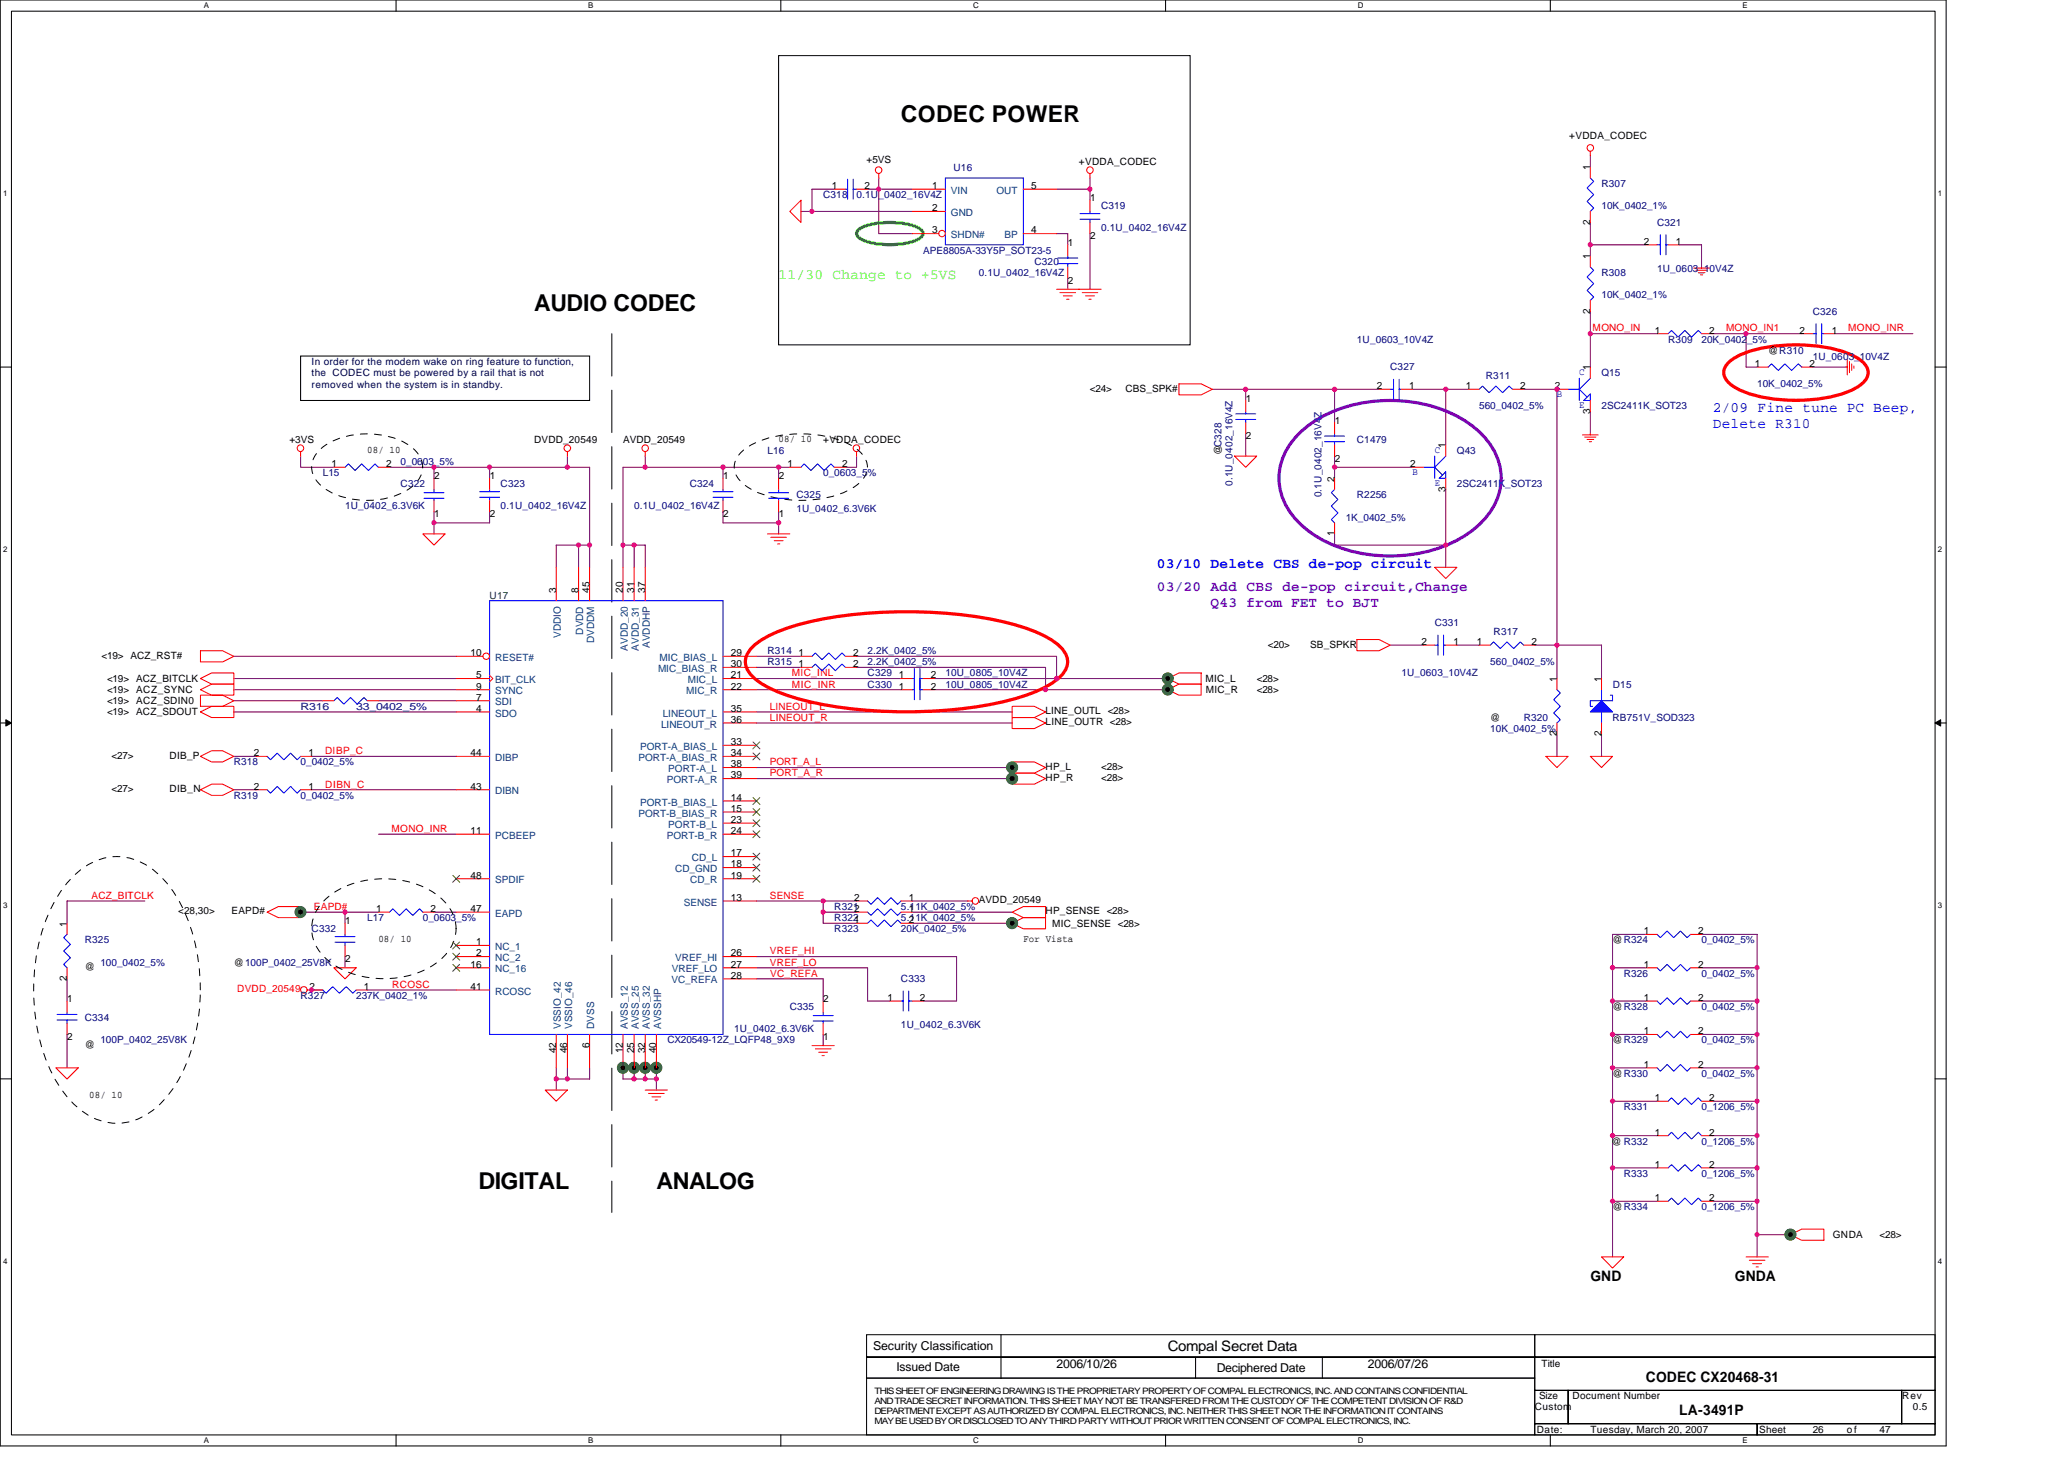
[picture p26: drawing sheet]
<svg xmlns="http://www.w3.org/2000/svg" width="297mm" height="210mm" viewBox="0 0 297 210" stroke-linecap="round" stroke-linejoin="round" font-family="sans-serif">
<defs><g id="words">
<g font-size="3.3">
<text x="129.7" y="17.5">CODEC POWER</text>
<text x="76.9" y="44.7">AUDIO CODEC</text>
<text x="68.9" y="171.1">DIGITAL</text>
<text x="94.5" y="171.1">ANALOG</text>
</g>
<text font-size="2.1" fill="#80ff00" x="112.1" y="40.1">11/30 Change to +5VS</text>
<g font-size="2.1" fill="#00f">
<text x="246.5" y="59.3">2/09 Fine tune PC Beep,</text>
<text x="246.5" y="61.5">Delete R310</text>
<text x="166.5" y="81.7">03/10 Delete CBS de-pop circuit</text>
</g>
<g font-size="2.1" fill="#8000ff">
<text x="166.5" y="85">03/20 Add CBS de-pop circuit,Change</text>
<text x="174.2" y="87.3">Q43 from FET to BJT</text>
</g>
<g font-size="2.1">
<text x="228.9" y="184.4">GND</text>
<text x="249.7" y="184.4">GNDA</text>
<text x="168.1" y="194.4">Compal Secret Data</text>
<text x="236.9" y="198.8">CODEC CX20468-31</text>
<text x="241.7" y="203.6">LA-3491P</text>
</g>
<g font-size="1.8">
<text x="125.7" y="194.2">Security Classification</text>
<text x="129" y="197.3">Issued Date</text>
<text x="152.1" y="196.8">2006/10/26</text>
<text x="175.1" y="197.4">Deciphered Date</text>
<text x="196.9" y="196.8">2006/07/26</text>
</g>
<g font-size="1.4">
<text x="124.7" y="23.4">+5VS</text>
<text x="155.3" y="23.7">+VDDA_CODEC</text>
<text x="225.8" y="20">+VDDA_CODEC</text>
<text x="119.7" y="27.2">1</text>
<text x="124.4" y="27.2">2</text>
<text x="134.1" y="27.2">1</text>
<text x="148.4" y="27.2">5</text>
<text x="156.9" y="29">1</text>
<text x="228.9" y="24.5" transform="rotate(-90 228.9 24.5)">1</text>
<text x="134.1" y="30.4">2</text>
<text x="134.1" y="33.6">3</text>
<text x="148.4" y="33.6">4</text>
<text x="153.7" y="35.4">1</text>
<text x="156.9" y="34.4">2</text>
<text x="228.9" y="32.3" transform="rotate(-90 228.9 32.3)">2</text>
<text x="236.6" y="35.2">2</text>
<text x="241.2" y="35.2">1</text>
<text x="153.7" y="40.8">2</text>
<text x="228.9" y="37.3" transform="rotate(-90 228.9 37.3)">1</text>
<text x="228.9" y="45.1" transform="rotate(-90 228.9 45.1)">2</text>
<text x="238.1" y="48">1</text>
<text x="246" y="48">2</text>
<text x="258.9" y="48">2</text>
<text x="263.6" y="48">1</text>
<text x="228.9" y="53.3" transform="rotate(-90 228.9 53.3)">1</text>
<text x="252.6" y="52.8">1</text>
<text x="254.5" y="50.9">@R310</text>
<text x="260.4" y="52.8">2</text>
<text x="156.9" y="56.3">&lt;24&gt;</text>
<text x="162" y="56.3">CBS_SPK#</text>
<text x="179.3" y="57.8">1</text>
<text x="198.1" y="56">2</text>
<text x="202.8" y="56">1</text>
<text x="210.9" y="56">1</text>
<text x="218.8" y="56">2</text>
<text x="223.7" y="56">2</text>
<text x="228.9" y="59.5" transform="rotate(-90 228.9 59.5)">3</text>
<text x="41.7" y="63.7">+3VS</text>
<text x="52.8" y="65.2">08/ 10</text>
<text x="76.9" y="63.7">DVDD_20549</text>
<text x="89.7" y="63.7">AVDD_20549</text>
<text x="112.1" y="63.6">08/ 10</text>
<text x="118.5" y="63.7">+VDDA_CODEC</text>
<text x="175.8" y="65.4" transform="rotate(-90 175.8 65.4)">@C328</text>
<text x="179.3" y="63.2">2</text>
<text x="192.1" y="61">1</text>
<text x="208" y="64.5" transform="rotate(-90 208 64.5)">1</text>
<text x="47.7" y="67.2">1</text>
<text x="55.6" y="67.2">2</text>
<text x="62.5" y="69">2</text>
<text x="70.5" y="69">1</text>
<text x="104.1" y="69">1</text>
<text x="112.1" y="69">2</text>
<text x="113.3" y="67.2">1</text>
<text x="121.2" y="67.2">2</text>
<text x="192" y="69.3" transform="rotate(-90 192 69.3)">2</text>
<text x="192.1" y="66.4">2</text>
<text x="202.9" y="67.2">2</text>
<text x="208" y="70.7" transform="rotate(-90 208 70.7)">3</text>
<text x="62.5" y="74.4">1</text>
<text x="70.5" y="74.4">2</text>
<text x="104.1" y="74.4">2</text>
<text x="112.1" y="74.4">1</text>
<text x="192" y="77.2" transform="rotate(-90 192 77.2)">1</text>
<text x="80" y="85.3" transform="rotate(-90 80 85.3)">3</text>
<text x="83.2" y="85.3" transform="rotate(-90 83.2 85.3)">8</text>
<text x="84.8" y="85.3" transform="rotate(-90 84.8 85.3)">45</text>
<text x="89.6" y="85.3" transform="rotate(-90 89.6 85.3)">20</text>
<text x="91.2" y="85.3" transform="rotate(-90 91.2 85.3)">31</text>
<text x="92.8" y="85.3" transform="rotate(-90 92.8 85.3)">37</text>
<text x="14.6" y="94.7">&lt;19&gt; ACZ_RST#</text>
<text x="67.7" y="94.4">10</text>
<text x="105.2" y="94.4">29</text>
<text x="105.2" y="96">30</text>
<text x="114.9" y="94.4">1</text>
<text x="114.9" y="96">1</text>
<text x="122.8" y="94.4">2</text>
<text x="122.8" y="96">2</text>
<text x="182.5" y="93.2">&lt;20&gt;</text>
<text x="188.5" y="93.2">SB_SPKR</text>
<text x="204.6" y="92.8">2</text>
<text x="209.2" y="92.8">1</text>
<text x="212.6" y="92.8">1</text>
<text x="220.4" y="92.8">2</text>
<text x="15.4" y="99.7">&lt;19&gt; ACZ_SYNC</text>
<text x="15.4" y="101.3">&lt;19&gt; ACZ_SDIN0</text>
<text x="15.4" y="98.1">&lt;19&gt; ACZ_BITCLK</text>
<text x="68.5" y="97.6">5</text>
<text x="68.5" y="100.8">7</text>
<text x="68.5" y="99.2">9</text>
<text x="105.2" y="99.2">22</text>
<text x="105.2" y="97.6">21</text>
<text x="129.3" y="97.6">1</text>
<text x="129.3" y="99.2">1</text>
<text x="134" y="97.6">2</text>
<text x="134" y="99.2">2</text>
<text x="173.5" y="98.1">MIC_L</text>
<text x="173.5" y="99.7">MIC_R</text>
<text x="180.9" y="98.1">&lt;28&gt;</text>
<text x="180.9" y="99.7">&lt;28&gt;</text>
<text x="224" y="98.1" transform="rotate(-90 224 98.1)">1</text>
<text x="230.5" y="98.1" transform="rotate(-90 230.5 98.1)">1</text>
<text x="15.4" y="102.9">&lt;19&gt; ACZ_SDOUT</text>
<text x="68.5" y="102.4">4</text>
<text x="105.2" y="102.4">35</text>
<text x="105.2" y="107.2">33</text>
<text x="105.2" y="104">36</text>
<text x="150.5" y="102.7">LINE_OUTL &lt;28&gt;</text>
<text x="150.5" y="104.4">LINE_OUTR &lt;28&gt;</text>
<text x="214.5" y="103.7">@</text>
<text x="224" y="105.9" transform="rotate(-90 224 105.9)">2</text>
<text x="230.5" y="105.9" transform="rotate(-90 230.5 105.9)">2</text>
<text x="16" y="109.2">&lt;27&gt;</text>
<text x="16" y="114">&lt;27&gt;</text>
<text x="24.4" y="114">DIB_N</text>
<text x="24.4" y="109.2">DIB_P</text>
<text x="36.5" y="108.8">2</text>
<text x="36.5" y="113.6">2</text>
<text x="44.4" y="108.8">1</text>
<text x="44.4" y="113.6">1</text>
<text x="67.7" y="108.8">44</text>
<text x="67.7" y="113.6">43</text>
<text x="105.2" y="112">39</text>
<text x="105.2" y="110.4">38</text>
<text x="105.2" y="108.8">34</text>
<text x="150.5" y="110.7">HP_L</text>
<text x="150.5" y="112.4">HP_R</text>
<text x="158.5" y="112.4">&lt;28&gt;</text>
<text x="158.5" y="110.7">&lt;28&gt;</text>
<text x="67.7" y="120">11</text>
<text x="105.2" y="120">24</text>
<text x="105.2" y="115.2">14</text>
<text x="105.2" y="118.4">23</text>
<text x="105.2" y="116.8">15</text>
<text x="105.2" y="123.2">17</text>
<text x="105.2" y="124.8">18</text>
<text x="25.7" y="131.6">&lt;28,30&gt;</text>
<text x="33.3" y="131.6">EAPD#</text>
<text x="54.1" y="131.2">1</text>
<text x="62" y="131.2">2</text>
<text x="67.7" y="131.2">47</text>
<text x="67.7" y="126.4">48</text>
<text x="105.2" y="126.4">19</text>
<text x="105.2" y="129.6">13</text>
<text x="122.9" y="131.2">2</text>
<text x="122.9" y="129.6">2</text>
<text x="130.8" y="131.2">1</text>
<text x="130.8" y="129.6">1</text>
<text x="140.9" y="130">AVDD_20549</text>
<text x="150.5" y="131.6">HP_SENSE &lt;28&gt;</text>
<text x="9.6" y="133.3" transform="rotate(-90 9.6 133.3)">1</text>
<text x="49.7" y="133">1</text>
<text x="54.5" y="135.6">08/ 10</text>
<text x="68.5" y="136">1</text>
<text x="68.5" y="137.6">2</text>
<text x="105.2" y="137.6">26</text>
<text x="122.9" y="132.8">1</text>
<text x="130.8" y="132.8">2</text>
<text x="147.3" y="135.6">For Vista</text>
<text x="151.4" y="133.3">MIC_SENSE &lt;28&gt;</text>
<text x="232.1" y="135.7">@R324</text>
<text x="236.6" y="134.4">1</text>
<text x="244.4" y="134.4">2</text>
<text x="9.6" y="141.2" transform="rotate(-90 9.6 141.2)">2</text>
<text x="12.2" y="139.6">@</text>
<text x="33.7" y="138.9">@100P_0402_25V8K</text>
<text x="44.5" y="142.4">2</text>
<text x="49.7" y="138.4">2</text>
<text x="52.4" y="142.4">1</text>
<text x="67.7" y="139.2">16</text>
<text x="67.7" y="142.4">41</text>
<text x="105.2" y="139.2">27</text>
<text x="105.2" y="140.8">28</text>
<text x="127.7" y="144">1</text>
<text x="132.4" y="144">2</text>
<text x="236.6" y="139.2">1</text>
<text x="236.6" y="144">1</text>
<text x="244.4" y="139.2">2</text>
<text x="244.4" y="144">2</text>
<text x="9.7" y="144.2">1</text>
<text x="9.7" y="149.6">2</text>
<text x="118.5" y="149.6">1</text>
<text x="118.5" y="144.2">2</text>
<text x="232.1" y="145.3">@R328</text>
<text x="236.6" y="148.8">1</text>
<text x="244.4" y="148.8">2</text>
<text x="12.2" y="150.7">@</text>
<text x="80" y="151.6" transform="rotate(-90 80 151.6)">42</text>
<text x="81.6" y="151.6" transform="rotate(-90 81.6 151.6)">46</text>
<text x="84.8" y="150.7" transform="rotate(-90 84.8 150.7)">6</text>
<text x="89.6" y="151.6" transform="rotate(-90 89.6 151.6)">12</text>
<text x="91.2" y="151.6" transform="rotate(-90 91.2 151.6)">25</text>
<text x="92.8" y="151.6" transform="rotate(-90 92.8 151.6)">32</text>
<text x="94.4" y="151.6" transform="rotate(-90 94.4 151.6)">40</text>
<text x="232.1" y="154.9">@R330</text>
<text x="232.1" y="150.1">@R329</text>
<text x="236.6" y="153.6">1</text>
<text x="244.4" y="153.6">2</text>
<text x="12.8" y="158">08/ 10</text>
<text x="238.1" y="158.4">1</text>
<text x="246" y="158.4">2</text>
<text x="231.9" y="164.7">@ R332</text>
<text x="238.1" y="163.4">1</text>
<text x="238.1" y="168">1</text>
<text x="246" y="163.4">2</text>
<text x="246" y="168">2</text>
<text x="238.1" y="172.8">1</text>
<text x="246" y="172.8">2</text>
<text x="232.1" y="174.1">@R334</text>
<text x="263.8" y="178.1">GNDA</text>
<text x="270.5" y="178.1">&lt;28&gt;</text>
<text x="221.8" y="196.7">Title</text>
<text x="220.9" y="202.9">Custom</text>
<text x="221.5" y="201.3">Size</text>
<text x="226.3" y="201.3">Document Number</text>
<text x="273.7" y="201.3">Rev</text>
<text x="275.3" y="202.9">0.5</text>
<text x="221.2" y="206.1">Date:</text>
<text x="228.9" y="206.1">Tuesday, March 20, 2007</text>
<text x="253.2" y="206.1">Sheet</text>
<text x="260.9" y="206.1">26</text>
<text x="265.8" y="206.1">of</text>
<text x="270.5" y="206.1">47</text>
</g>
<g font-size="1.4" fill="#000080">
<text x="118.5" y="28.5">C318</text>
<text x="123.3" y="28.5">0.1U_0402_16V4Z</text>
<text x="137.2" y="24.7">U16</text>
<text x="230.5" y="26.9">R307</text>
<text x="158.5" y="30.1">C319</text>
<text x="158.5" y="33.3">0.1U_0402_16V4Z</text>
<text x="230.5" y="30.1">10K_0402_1%</text>
<text x="238.5" y="32.5">C321</text>
<text x="132.9" y="36.5">APE8805A-33Y5P_SOT23-5</text>
<text x="140.9" y="39.7">0.1U_0402_16V4Z</text>
<text x="148.9" y="38.1">C320</text>
<text x="230.5" y="39.7">R308</text>
<text x="238.5" y="39.1">1U_0603_10V4Z</text>
<text x="230.5" y="42.9">10K_0402_1%</text>
<text x="260.9" y="45.3">C326</text>
<text x="195.3" y="49.3">1U_0603_10V4Z</text>
<text x="200.1" y="53.3">C327</text>
<text x="240.1" y="49.3">R309</text>
<text x="244.9" y="49.3">20K_0402_5%</text>
<text x="260.9" y="51.9">1U_060</text>
<text x="266.1" y="51.9">3_10V4Z</text>
<text x="212.9" y="58.9">560_0402_5%</text>
<text x="213.8" y="54.6">R311</text>
<text x="230.5" y="54.1">Q15</text>
<text x="230.5" y="58.9">2SC2411K_SOT23</text>
<text x="252.9" y="55.7">10K_0402_5%</text>
<text x="110.5" y="65.3">L16</text>
<text x="195.3" y="63.7">C1479</text>
<text x="209.7" y="65.3">Q43</text>
<text x="46.5" y="68.5">L15</text>
<text x="57.7" y="70.1">C322</text>
<text x="57.7" y="66.9">0_0603_5%</text>
<text x="72" y="70.1">C323</text>
<text x="99.3" y="70.1">C324</text>
<text x="114.6" y="71.7">C325</text>
<text x="118.5" y="68.5">0_0603_5%</text>
<text x="177.4" y="69.9" transform="rotate(-90 177.4 69.9)">0.1U_0402_16V4Z</text>
<text x="190.2" y="71.5" transform="rotate(-90 190.2 71.5)">0.1U_0402_16V4Z</text>
<text x="195.3" y="71.7">R2256</text>
<text x="209.7" y="70.1">2SC2411K_SOT23</text>
<text x="49.7" y="73.3">1U_0402_6.3V6K</text>
<text x="72" y="73.3">0.1U_0402_16V4Z</text>
<text x="91.3" y="73.3">0.1U_0402_16V4Z</text>
<text x="114.6" y="73.6">1U_0402_6.3V6K</text>
<text x="193.7" y="74.9">1K_0402_5%</text>
<text x="110.5" y="94.1">R314</text>
<text x="110.5" y="95.7">R315</text>
<text x="124.9" y="94.1">2.2K_0402_5%</text>
<text x="124.9" y="95.7">2.2K_0402_5%</text>
<text x="206.5" y="90.1">C331</text>
<text x="214.5" y="95.7">560_0402_5%</text>
<text x="214.9" y="91.4">R317</text>
<text x="124.9" y="97.3">C329</text>
<text x="124.9" y="98.9">C330</text>
<text x="136.1" y="97.3">10U_0805_10V4Z</text>
<text x="136.1" y="98.9">10U_0805_10V4Z</text>
<text x="201.7" y="97.3">1U_0603_10V4Z</text>
<text x="232.1" y="98.9">D15</text>
<text x="43.2" y="102.1">R316</text>
<text x="51.3" y="102.1">33_0402_5%</text>
<text x="214.5" y="105.3">10K_0402_5%</text>
<text x="219.3" y="103.7">R320</text>
<text x="232.1" y="103.7">RB751V_SOD323</text>
<text x="33.7" y="110.1">R318</text>
<text x="43.3" y="110.1">0_0402_5%</text>
<text x="33.7" y="114.9">R319</text>
<text x="43.3" y="114.9">0_0402_5%</text>
<text x="120.1" y="130.9">R321</text>
<text x="129.7" y="130.9">5.11K_0402_5%</text>
<text x="12.2" y="135.7">R325</text>
<text x="44.8" y="134.1">C332</text>
<text x="52.8" y="132.5">L17</text>
<text x="60.9" y="132.5">0_0603_5%</text>
<text x="120.1" y="132.5">R322</text>
<text x="120.1" y="134.1">R323</text>
<text x="129.7" y="132.5">5.11K_0402_5%</text>
<text x="129.7" y="134.1">20K_0402_5%</text>
<text x="244.9" y="135.7">0_0402_5%</text>
<text x="14.5" y="138.9">100_0402_5%</text>
<text x="43.3" y="143.7">R327</text>
<text x="51.3" y="143.7">237K_0402_1%</text>
<text x="129.7" y="141.3">C333</text>
<text x="233.7" y="140.5">R326</text>
<text x="244.9" y="140.5">0_0402_5%</text>
<text x="12.2" y="146.9">C334</text>
<text x="105.7" y="148.5">1U_0402_6.3V6K</text>
<text x="113.7" y="145.3">C335</text>
<text x="129.7" y="147.9">1U_0402_6.3V6K</text>
<text x="244.9" y="145.3">0_0402_5%</text>
<text x="14.5" y="150.1">100P_0402_25V8K</text>
<text x="96.1" y="150.1">CX20549-12Z_LQFP48_9X9</text>
<text x="244.9" y="154.9">0_0402_5%</text>
<text x="244.9" y="150.1">0_0402_5%</text>
<text x="233.7" y="159.7">R331</text>
<text x="244.9" y="159.7">0_1206_5%</text>
<text x="244.9" y="164.7">0_1206_5%</text>
<text x="233.7" y="169.3">R333</text>
<text x="244.9" y="169.3">0_1206_5%</text>
<text x="244.9" y="174.1">0_1206_5%</text>
</g>
<g font-size="1.4" fill="#004080">
<text x="136.9" y="27.9">VIN</text>
<text x="143.4" y="27.9">OUT</text>
<text x="136.9" y="31.1">GND</text>
<text x="136.9" y="34.3">SHDN#</text>
<text x="144.6" y="34.3">BP</text>
<text x="71.3" y="95.1">RESET#</text>
<text x="80.7" y="91.8" transform="rotate(-90 80.7 91.8)">VDDIO</text>
<text x="83.9" y="91.3" transform="rotate(-90 83.9 91.3)">DVDD</text>
<text x="85.5" y="92.5" transform="rotate(-90 85.5 92.5)">DVDDM</text>
<text x="90.3" y="93.6" transform="rotate(-90 90.3 93.6)">AVDD_20</text>
<text x="91.9" y="93.6" transform="rotate(-90 91.9 93.6)">AVDD_31</text>
<text x="93.5" y="93.2" transform="rotate(-90 93.5 93.2)">AVDDHP</text>
<text x="94.9" y="95.1">MIC_BIAS_L</text>
<text x="71.3" y="98.3">BIT_CLK</text>
<text x="71.3" y="101.5">SDI</text>
<text x="71.3" y="99.9">SYNC</text>
<text x="94.7" y="96.7">MIC_BIAS_R</text>
<text x="98.8" y="99.9">MIC_R</text>
<text x="99" y="98.3">MIC_L</text>
<text x="71.3" y="103.1">SDO</text>
<text x="92.1" y="107.9">PORT-A_BIAS_L</text>
<text x="95.1" y="104.7">LINEOUT_R</text>
<text x="95.4" y="103.1">LINEOUT_L</text>
<text x="71.3" y="109.5">DIBP</text>
<text x="91.9" y="109.5">PORT-A_BIAS_R</text>
<text x="95.9" y="112.7">PORT-A_R</text>
<text x="96.2" y="111.1">PORT-A_L</text>
<text x="71.3" y="114.3">DIBN</text>
<text x="91.9" y="117.5">PORT-B_BIAS_R</text>
<text x="92.1" y="115.9">PORT-B_BIAS_L</text>
<text x="96.2" y="119.1">PORT-B_L</text>
<text x="71.3" y="120.7">PCBEEP</text>
<text x="95.9" y="120.7">PORT-B_R</text>
<text x="97.2" y="125.5">CD_GND</text>
<text x="99.6" y="123.9">CD_L</text>
<text x="71.3" y="131.9">EAPD</text>
<text x="71.3" y="127.1">SPDIF</text>
<text x="98.4" y="130.3">SENSE</text>
<text x="99.3" y="127.1">CD_R</text>
<text x="71.3" y="136.7">NC_1</text>
<text x="71.3" y="138.3">NC_2</text>
<text x="71.3" y="139.9">NC_16</text>
<text x="71.3" y="143.1">RCOSC</text>
<text x="96.6" y="141.5">VC_REFA</text>
<text x="96.7" y="139.9">VREF_LO</text>
<text x="97.2" y="138.3">VREF_HI</text>
<text x="80.7" y="148" transform="rotate(-90 80.7 148)">VSSIO_42</text>
<text x="82.3" y="148" transform="rotate(-90 82.3 148)">VSSIO_46</text>
<text x="85.5" y="148" transform="rotate(-90 85.5 148)">DVSS</text>
<text x="90.3" y="148" transform="rotate(-90 90.3 148)">AVSS_12</text>
<text x="91.9" y="148" transform="rotate(-90 91.9 148)">AVSS_25</text>
<text x="93.5" y="148" transform="rotate(-90 93.5 148)">AVSS_32</text>
<text x="95.1" y="148" transform="rotate(-90 95.1 148)">AVSSHP</text>
</g>
<g font-size="1.4" fill="#f00">
<text x="229.2" y="47.7">MONO_IN</text>
<text x="248.4" y="47.7">MONO_IN1</text>
<text x="266" y="47.7">MONO_INR</text>
<text x="114" y="97.3">MIC_INL</text>
<text x="114" y="98.9">MIC_INR</text>
<text x="110.8" y="102.1">LINEOUT_L</text>
<text x="110.8" y="103.7">LINEOUT_R</text>
<text x="46.8" y="108.5">DIBP_C</text>
<text x="46.8" y="113.3">DIBN_C</text>
<text x="110.8" y="111.7">PORT_A_R</text>
<text x="110.8" y="110.1">PORT_A_L</text>
<text x="56.4" y="119.7">MONO_INR</text>
<text x="13.2" y="129.3">ACZ_BITCLK</text>
<text x="45.2" y="130.9">EAPD#</text>
<text x="110.8" y="129.3">SENSE</text>
<text x="110.8" y="137.3">VREF_HI</text>
<text x="34.1" y="142.7">DVDD_20549</text>
<text x="56.4" y="142.1">RCOSC</text>
<text x="110.8" y="138.9">VREF_LO</text>
<text x="110.8" y="140.5">VC_REFA</text>
</g>
<g font-size="1.4" fill="#000040">
<text x="44.8" y="52.5">In order for the modem wake on ring feature to function,</text>
<text x="44.8" y="54.2">the CODEC must be powered by a rail that is not</text>
<text x="44.8" y="55.8">removed when the system is in standby.</text>
</g>
<g font-size="1.4" fill="#00f">
<text x="227.3" y="54">C</text>
<text x="224.1" y="57.2">B</text>
<text x="227.3" y="58.8">E</text>
<text x="206.5" y="65.2">C</text>
<text x="203.3" y="68.4">B</text>
<text x="206.5" y="70">E</text>
</g>
<text font-size="1.4" fill="#004040" x="70.5" y="86.1">U17</text>
<g font-size="1.3">
<text x="125.8" y="200.5">THIS SHEET OF ENGINEERING DRAWING IS THE PROPRIETARY PROPERTY OF COMPAL ELECTRONICS, INC. AND CONTAINS CONFIDENTIAL</text>
<text x="125.8" y="202">AND TRADE SECRET INFORMATION. THIS SHEET MAY NOT BE TRANSFERED FROM THE CUSTODY OF THE COMPETENT DIVISION OF R&amp;D</text>
<text x="125.8" y="203.5">DEPARTMENT EXCEPT AS AUTHORIZED BY COMPAL ELECTRONICS, INC. NEITHER THIS SHEET NOR THE INFORMATION IT CONTAINS</text>
<text x="125.8" y="204.9">MAY BE USED BY OR DISCLOSED TO ANY THIRD PARTY WITHOUT PRIOR WRITTEN CONSENT OF COMPAL ELECTRONICS, INC.</text>
</g>
<g font-size="1.1">
<text x="29.3" y="1.2">A</text>
<text x="84.7" y="1.2">B</text>
<text x="140" y="1.2">C</text>
<text x="195.4" y="1.2">D</text>
<text x="250.8" y="1.2">E</text>
<text x=".4" y="28.2">1</text>
<text x="278.9" y="28.2">1</text>
<text x=".4" y="79.4">2</text>
<text x="278.9" y="79.4">2</text>
<text x=".4" y="130.6">3</text>
<text x="278.9" y="130.6">3</text>
<text x=".4" y="181.8">4</text>
<text x="278.9" y="181.8">4</text>
<text x="29.3" y="207.6">A</text>
<text x="84.7" y="207.6">B</text>
<text x="140" y="207.6">C</text>
<text x="195.4" y="207.6">D</text>
<text x="250.8" y="207.6">E</text>
</g>
</g></defs>
<path d="M0 0h280.1v208h-280.1zM1.6 1.6h276.9v204.8h-276.9z" fill="none" stroke="#000" stroke-width=".15"/>
<g fill="#fff">
<path d="M29.3 .2h.8v1.2h-.8z"/>
<path d="M29.3 206.6h.8v1.3h-.8z"/>
</g>
<path d="M57 0v1.6M57 206.4v1.6" fill="none" stroke="#000" stroke-width=".15"/>
<g fill="#fff">
<path d="M84.7 .2h.7v1.2h-.7z"/>
<path d="M84.7 206.6h.7v1.3h-.7z"/>
</g>
<path d="M112.4 0v1.6M112.4 206.4v1.6" fill="none" stroke="#000" stroke-width=".15"/>
<g fill="#fff">
<path d="M140 .2h.8v1.2h-.8z"/>
<path d="M140 206.6h.8v1.3h-.8z"/>
</g>
<path d="M167.7 0v1.6M167.7 206.4v1.6" fill="none" stroke="#000" stroke-width=".15"/>
<g fill="#fff">
<path d="M195.4 .2h.8v1.2h-.8z"/>
<path d="M195.4 206.6h.8v1.3h-.8z"/>
</g>
<path d="M223.1 0v1.6M223.1 206.4v1.6" fill="none" stroke="#000" stroke-width=".15"/>
<g fill="#fff">
<path d="M250.8 .2h.7v1.2h-.7z"/>
<path d="M250.8 206.6h.7v1.3h-.7z"/>
<path d="M.4 27.2h.7v1.3h-.7z"/>
<path d="M278.9 27.2h.6v1.3h-.6z"/>
<path d="M.4 78.4h.7v1.3h-.7z"/>
<path d="M278.9 78.4h.6v1.3h-.6z"/>
</g>
<path d="M0 52.8h1.6M278.5 52.8h1.6" fill="none" stroke="#000" stroke-width=".15"/>
<g fill="#fff">
<path d="M.4 129.6h.7v1.3h-.7z"/>
<path d="M278.9 129.6h.6v1.3h-.6z"/>
</g>
<path d="M0 104h1.6M278.5 104h1.6" fill="none" stroke="#000" stroke-width=".15"/>
<path d="M.8 103.5l.8 .5-.8 .5zM278.5 104l.8-.5v1z" fill="#000" stroke="#000" stroke-width=".14"/>
<g fill="#fff">
<path d="M.4 180.8h.7v1.3h-.7z"/>
<path d="M278.9 180.8h.6v1.3h-.6z"/>
</g>
<g fill="none" stroke="#000" stroke-width=".15">
<path d="M112.1 8h59.2v41.6h-59.2zM43.3 51.2h41.6v6.4h-41.6zM0 155.2h1.6M278.5 155.2h1.6M124.7 192h96.2v3.2h-96.2zM124.7 195.2h96.2v3.1h-96.2zM124.7 198.3h96.2v8.1h-96.2zM144.1 192v6.3M172.1 195.2v3.1M190.3 195.2v3.1M220.9 192h57.6v3.2h-57.6zM220.9 195.2h57.6v4.8h-57.6z"/>
<path d="M220.9 200h4.8v4.8h-4.8zM220.9 204.8h32v1.6h-32zM225.7 200h48v4.8h-48zM252.9 204.8h25.6v1.6h-25.6zM273.7 200h4.8v4.8h-4.8z"/>
</g>
<g fill="none" stroke="#800040" stroke-width=".15">
<path d="M115.3 30.4h16M120.1 27.2h-3.2v3.2M124.9 27.2h6.4M126.5 25.6v8h4.8M152.1 33.6h1.6v1.6M152.1 27.2h4.8M156.9 25.6v3.2M156.9 33.6v8M228.9 22.4v1.6M228.9 32v4.8M228.9 35.2h8M241.7 35.2h3.2v3.2"/>
<path d="M153.7 40v1.6M174.5 56h24M179.3 56v1.6M192.1 56v4.8M203.3 56h8M208.1 56v8M219.3 56h4.8v41.6M228.9 44.8v8M228.9 59.2v3.2M228.9 48h9.6M246.5 48h12.8M251.3 48v4.8h1.6"/>
<path d="M260.9 52.8h4.8M264.1 48h11.2M43.3 65.6v1.6h4.7M56 67.2h6.5M62.5 67.2h8v1.6M62.5 67.2v1.6M62.5 73.6v3.2M70.5 67.2h14.4v14.4M70.5 73.6v1.6h-8M81.7 65.6v1.6M83.3 78.4v3.2M84.9 78.4h-4.9v3.2"/>
<path d="M89.7 78.4h3.2v3.2M91.3 78.4v3.2M92.9 67.2h11.2v1.6M92.9 67.2h-3.2v14.4M92.9 65.6v1.6M104.1 73.6h.1M104.1 67.2h9.6M104.1 73.6v1.6h8M112.1 67.2v1.6M112.1 73.6v3.2M123.3 65.6v1.6h-1.6M179.3 62.4v3.2"/>
<path d="M192.1 76.8v1.6h16M192.1 67.2h11.2M192.1 65.6v3.2M208.1 70.4v11.2M33.7 94.4h32M33.7 97.6h32M33.7 99.2h32M108.9 94.4h6.4M108.9 97.6h20.8M108.9 99.2h20.8M108.9 96h6.4M123.3 96h27.2v3.2h-16"/>
<path d="M123.3 94.4h28.8v3.2h-17.6M150.5 99.2h17.6M152.1 97.6h16M200.1 92.8h4.8M209.7 92.8h3.2M220.9 92.8h9.6v4.8M33.7 102.4h32M33.7 100.8h12.8M33.7 108.8h3.1M33.7 113.6h3.1M44.8 108.8h20.9M44.8 113.6h20.9"/>
<path d="M54.5 100.8h11.2M108.9 102.4h36.8M108.9 104h36.8M108.9 112h36.8M108.9 110.4h36.8M224.1 105.6v3.2M230.5 105.6v3.2M20.8 129.6h-11.2v3.2M43.3 131.2h11.2M49.7 131.2v1.6M49.7 137.6v1.6M54.5 120h11.2"/>
<path d="M62.5 131.2h3.2M108.9 129.6h14.4M108.9 139.2h16v4.8h3.2M108.9 137.6h28.8v6.4h-4.8M118.5 131.2h4.8M118.5 129.6v3.2h4.8M131.3 129.6h8M131.3 131.2h14.4M131.3 132.8h14.4M232.1 139.2h4.8M236.9 134.4h-4.8v24M244.9 139.2h8"/>
<path d="M244.9 134.4h8v19.2M9.6 140.8v3.2M9.6 148.8v4.8M44.8 142.4h1.7M52.8 142.4h12.9M80 153.6v3.2M81.7 153.6v1.6M84.9 153.6v1.6h-4.9M89.7 153.6v1.6h4.8M91.3 153.6v1.6M92.9 153.6v1.6M94.5 153.6v3.2"/>
<path d="M108.9 140.8h9.6v3.2M118.5 148.8v1.6M232.1 158.4v5h6.4M232.1 144h4.8M232.1 148.8h4.8M232.1 158.4h6.4M232.1 153.6h4.8M244.9 153.6h8v4.8M244.9 144h8M244.9 148.8h8M246.5 158.4h6.4M252.9 158.4v22.4"/>
<path d="M232.1 172.8h6.4M232.1 168h6.4M232.1 163.4v17.4M246.5 172.8h6.4M246.5 168h6.4M246.5 163.4h6.4M252.9 177.6h4.8"/>
</g>
<g fill="none" stroke="#f00" stroke-width=".15">
<path d="M115.3 28.8v3.2l-1.6-1.6zM126.5 25v.6M131.3 27.2h4.8M131.3 30.4h4.8M156.9 25v.6M228.9 21.8v.6M243.8 38.6h2.2M244.1 38.9h1.6M244.4 39.2h1M244.7 39.5h.3M244.9 38.4v.2M152.1 41.6h6.4"/>
<path d="M152.5 42.1h2.3M153 42.6h1.3M153.5 43.1h.3M155.7 42.1h2.3M156.2 42.6h1.3M156.7 43.1h.3M169.7 55.2h3.2l1.6 .8-1.6 .8h-3.2zM265.7 52.8h.2M265.9 51.7v2.2M266.2 52v1.6M266.5 52.3v1M266.8 52.7v.3"/>
<path d="M43.3 65v.6M60.9 76.8h3.1l-1.5 1.6zM81.7 65v.6M92.9 65v.6M110.5 76.8h3.2M110.9 77.3h2.3M111.4 77.8h1.3M111.9 78.3h.3M123.3 65v.6M177.7 65.6h3.2l-1.6 1.6zM227.8 62.6h2.2M228.1 62.9h1.6"/>
<path d="M228.4 63.2h1M228.7 63.5h.3M228.9 62.4v.2M28.8 99.2l1.7-.8h3.2v1.6h-3.2zM28.8 97.6l1.7-.8h3.2v1.6h-3.2zM28.8 93.6h3.2l1.7 .8-1.7 .8h-3.2zM168.1 97.6l1.6-.8h3.2v1.6h-3.2zM168.1 99.2l1.6-.8h3.2v1.6h-3.2zM195.3 92h3.2l1.6 .8-1.6 .8h-3.2zM206.5 81.6h3.2l-1.6 1.6zM212.9 92.8h1.6M219.3 92.8h1.6"/>
<path d="M28.8 113.6l1.7-.8h1.5l1.7 .8-1.7 .8h-1.5zM28.8 108.8l1.7-.8h1.5l1.7 .8-1.7 .8h-1.5zM28.8 100h3.2l1.7 .8-1.7 .8h-3.2zM28.8 102.4l1.7-.8h3.2v1.6h-3.2zM145.7 101.6h3.2l1.6 .8-1.6 .8h-3.2zM145.7 103.2h3.2l1.6 .8-1.6 .8h-3.2zM145.7 109.6h3.2l1.6 .8-1.6 .8h-3.2zM145.7 111.2h3.2l1.6 .8-1.6 .8h-3.2zM222.5 108.8h3.2l-1.6 1.6zM228.9 108.8h3.2l-1.6 1.6zM38.5 131.2l1.5-.8h3.3v1.6h-3.3zM48 139.2h3.3l-1.6 1.6z"/>
<path d="M123.3 131.2h1.6M129.7 131.2h1.6M139.3 129.6h.6M145.7 131.2l1.6-.8h3.2v1.6h-3.2zM145.7 132.8l1.6-.8h3.2v1.6h-3.2zM8 153.6h3.3l-1.7 1.6zM44.2 142.4h.6M78.5 156.8h3.2l-1.7 1.6zM92.9 156.8h3.2M93.3 157.3h2.3M93.8 157.8h1.3M94.3 158.3h.3"/>
<path d="M116.9 150.4h3.2M117.3 150.9h2.3M117.8 151.4h1.3M118.3 151.9h.3M257.7 177.6l1.6-.8h3.2v1.6h-3.2zM230.5 180.8h3.2l-1.6 1.6zM251.3 180.8h3.2M251.8 181.3h2.2M252.2 181.8h1.3M252.7 182.3h.3"/>
<circle cx="126.4" cy="24.5" r=".47"/>
<circle cx="156.9" cy="24.5" r=".47"/>
<circle cx="228.9" cy="21.3" r=".47"/>
<circle cx="43.2" cy="64.5" r=".47"/>
<circle cx="81.6" cy="64.5" r=".48"/>
<circle cx="92.8" cy="64.5" r=".47"/>
<circle cx="123.2" cy="64.5" r=".47"/>
<circle cx="140.4" cy="129.6" r=".47"/>
<circle cx="43.7" cy="142.4" r=".47"/>
</g>
<g fill="#008000" stroke="#008000" stroke-width=".15">
<circle cx="168.1" cy="99.2" r=".78"/>
<circle cx="145.7" cy="110.4" r=".8"/>
<circle cx="145.7" cy="132.8" r=".8"/>
<circle cx="168.1" cy="97.6" r=".79"/>
<circle cx="145.7" cy="112" r=".79"/>
<circle cx="43.2" cy="131.2" r=".78"/>
<circle cx="257.7" cy="177.6" r=".8"/>
<circle cx="92.8" cy="153.6" r=".8"/>
<circle cx="94.4" cy="153.6" r=".8"/>
<circle cx="89.6" cy="153.6" r=".8"/>
<circle cx="91.2" cy="153.6" r=".79"/>
</g>
<g fill="#000" stroke="#008000" stroke-width=".15">
<circle cx="168.1" cy="97.6" r=".39"/>
<circle cx="168.1" cy="99.2" r=".4"/>
<circle cx="145.7" cy="110.4" r=".39"/>
<circle cx="145.7" cy="112" r=".41"/>
<circle cx="43.2" cy="131.2" r=".4"/>
<circle cx="145.7" cy="132.8" r=".39"/>
<circle cx="89.6" cy="153.6" r=".39"/>
<circle cx="91.2" cy="153.6" r=".39"/>
<circle cx="92.8" cy="153.6" r=".39"/>
<circle cx="94.5" cy="153.6" r=".39"/>
<circle cx="257.7" cy="177.6" r=".39"/>
</g>
<path d="M46.1 64.6a10.9 10.9 0 0 1 9-2 8.1 8.1 0 0 1 5 2.6 3.2 3.2 0 0 1-.6 4.6 10.9 10.9 0 0 1-9 2 8.1 8.1 0 0 1-4.9-2.6 3.2 3.2 0 0 1 .5-4.6zM106.5 65.2a10.4 10.4 0 0 1 6-2.6 16.5 16.5 0 0 1 10 1.5 4.1 4.1 0 0 1 2.3 3.1 3.4 3.4 0 0 1-1.5 2.6 14.6 14.6 0 0 1-9.5 2.1 12.7 12.7 0 0 1-6.6-2.1 2.91 2.91 0 0 1-.7-4.6zM10.1 126.5a8.6 8.6 0 0 1 9.1-2.9 11.8 11.8 0 0 1 6.1 5.2 27.5 27.5 0 0 1 3 19.3 19.8 19.8 0 0 1-5.8 11.2 8.2 8.2 0 0 1-11.4 0 19.8 19.8 0 0 1-5.7-11.2 28.6 28.6 0 0 1 2.2-17.9l1.6-2.6zM47 129.2a13.6 13.6 0 0 1 13.5-1.8 7.9 7.9 0 0 1 5 5.2 5.9 5.9 0 0 1-2.9 6.1 13.9 13.9 0 0 1-14.7 0 6.1 6.1 0 0 1-3-6.1 6.2 6.2 0 0 1 2.1-3.4z" fill="none" stroke="#000" stroke-width=".14" stroke-dasharray="1 1 1 1 1 1 1 1"/>
<path d="M88.1 48v126.4" fill="none" stroke="#000" stroke-width=".14" stroke-dasharray="6.1 2"/>
<path d="M249 51.9a13 13 0 0 1 6.5-2.1 22.7 22.7 0 0 1 10.8 1.2 4.3 4.3 0 0 1 2.4 2 1.97 1.97 0 0 1-.8 2.3 13.1 13.1 0 0 1-6.4 2.1 22.5 22.5 0 0 1-10.9-1.2 4.3 4.3 0 0 1-2.4-2 1.97 1.97 0 0 1 .8-2.3zM108.3 93.1a16.8 16.8 0 0 1 7.4-3.4 67.1 67.1 0 0 1 29.5 0 16.9 16.9 0 0 1 7.4 3.4 2.71 2.71 0 0 1 0 4.2 16.9 16.9 0 0 1-7.4 3.5 66.8 66.8 0 0 1-29.5 0 16.9 16.9 0 0 1-7.4-3.5 2.71 2.71 0 0 1 0-4.2z" fill="none" stroke="#f00" stroke-width=".47"/>
<path d="M123.6 33a10.3 10.3 0 0 1 7.1-.7 3.3 3.3 0 0 1 2 1 .91 .91 0 0 1-.7 1.2 11.4 11.4 0 0 1-7.9 0 .91 .91 0 0 1-.7-1.2z" fill="none" stroke="#0f0" stroke-width=".47"/>
<path d="M187.1 62.2a19.4 19.4 0 0 1 14.7-4.5 18.3 18.3 0 0 1 11.2 4.5 8.6 8.6 0 0 1 2.2 10.1 13.9 13.9 0 0 1-8.6 6.7 21.6 21.6 0 0 1-17.3-1.9 10.1 10.1 0 0 1-5.2-8.3 9.1 9.1 0 0 1 3-6.6z" fill="none" stroke="#8000ff" stroke-width=".47"/>
<path d="M136.1 25.6h11.2v9.6h-11.2zM214.5 92.8l.4-.4 1 .9 1-.9 .9 .9 1-.9 .5 .4M124.9 131.2l.4 .5 1-1 1 1 .9-1 1 1 .5-.5" fill="none" stroke="#00f" stroke-width=".15"/>
<circle cx="135.6" cy="33.6" r=".46" fill="#fff" stroke="#f00" stroke-width=".15"/>
<g fill="none" stroke="#f00" stroke-width=".15">
<path d="M120.1 27.2h1.6M123.3 27.2h1.6M131.3 33.6h3.8M147.3 33.6h4.8M147.3 27.2h4.8M153.7 35.2v1.6M153.7 38.4v1.6M156.9 28.8v1.6M156.9 32v1.6M228.9 24v1.6M228.9 30.4v1.6M228.9 36.8v1.6"/>
<path d="M236.9 35.2h1.6M240.1 35.2h1.6M179.3 57.6v1.6M198.5 56h1.6M201.7 56h1.6M211.3 56h1.6M217.7 56h1.6M224.1 56h1.6M228.9 43.2v1.6M228.9 52.8v1.6M228.9 57.6v1.6M238.5 48h1.6"/>
<path d="M244.9 48h1.6M252.9 52.8h1.6M259.3 48h1.6M259.3 52.8h1.6M262.5 48h1.6M48 67.2h1.7M54.5 67.2h1.5M62.5 68.8v1.6M62.5 72v1.6M70.5 68.8v1.6M70.5 72v1.6M104.1 68.8v1.6"/>
<path d="M104.1 72v1.6M112.1 68.8v1.6M112.1 72v1.6M113.7 67.2h1.6M120.1 67.2h1.6M179.3 60.8v1.6M192.1 60.8v1.6M192.1 64v1.6M192.1 68.8v1.6M192.1 75.2v1.6M203.3 67.2h1.6M208.1 64v1.6"/>
<path d="M208.1 68.8v1.6M65.7 97.6h4.8M65.7 99.2h4.8M70.5 97.2l.4 .4-.4 .5M80 81.6v4.8M83.3 81.6v4.8M115.3 94.4h1.6M115.3 96h1.6M121.7 94.4h1.6M121.7 96h1.6M129.7 97.6h1.6M129.7 99.2h1.6"/>
<path d="M132.9 97.6h1.6M132.9 99.2h1.6M204.9 92.8h1.6M208.1 92.8h1.6M224.1 97.6v1.6M230.5 97.6v1.6M36.8 108.8h1.7M36.8 113.6h1.7M43.3 108.8h1.5M43.3 113.6h1.5M46.5 100.8h1.5M52.8 100.8h1.7"/>
<path d="M65.7 100.8h4.8M65.7 102.4h4.8M224.1 104v1.6M230.5 104v1.6M9.6 132.8v1.6M9.6 139.2v1.6M49.7 132.8v1.6M49.7 136v1.6M54.5 131.2h1.5M60.9 131.2h1.6M123.3 129.6h1.6M123.3 132.8h1.6"/>
<path d="M129.7 129.6h1.6M129.7 132.8h1.6M236.9 134.4h1.6M236.9 139.2h1.6M243.3 134.4h1.6M243.3 139.2h1.6M44.8 142.4h1.7M51.3 142.4h1.5M84.9 148.8v4.8M118.5 144v1.6M118.5 147.2v1.6M128.1 144h1.6"/>
<path d="M131.3 144h1.6M236.9 153.6h1.6M236.9 144h1.6M236.9 148.8h1.6M238.5 158.4h1.6M243.3 153.6h1.6M243.3 144h1.6M243.3 148.8h1.6M244.9 158.4h1.6M238.5 163.4h1.6M238.5 168h1.6M238.5 172.8h1.6"/>
<path d="M244.9 163.4h1.6M244.9 168h1.6M244.9 172.8h1.6"/>
</g>
<g fill="none" stroke="#00f" stroke-width=".15">
<path d="M121.7 27.2h.3M122 25.8v2.9M122.8 27.2h.5M122.8 25.8v2.9M152.2 37.9h2.9M152.2 37.1h2.9M153.7 36.8v.3M153.7 37.9v.5M155.4 31.5h2.9M155.4 30.7h2.9M156.9 30.4v.3M156.9 31.5v.5"/>
<path d="M228.9 25.6l.5 .5-1 1 1 .9-1 1 1 .9-.5 .5M228.9 38.4l.5 .5-1 1 1 .9-1 1 1 .9-.5 .5M238.5 35.2h.4M238.9 33.8v2.9M239.8 35.2h.3M239.8 33.8v2.9M177.8 59.5h2.9M179.3 59.2v.3M200.1 56h.5M200.6 54.6v2.8M201.4 56h.3M201.4 54.6v2.8"/>
<path d="M212.9 56l.5-.5 .9 1 1-1 .9 1 1-1 .5 .5M225.7 56h1.6M227.3 54.4v3.2M228.9 54.4l-1.6 1.6 1.1 1.1 .5-.4v.9h-1l.5-.5M240.1 48l.5-.5 .9 1 1-1 .9 1 1-1 .5 .5M254.5 52.8l.4-.5 1 1 1-1 .9 1 1-1 .5 .5M260.9 48h.5M261.4 46.6v2.8M262.2 48h.3M262.2 46.6v2.8M49.7 67.2l.4-.5 1 1 .9-1 1 1 1-1 .5 .5M61 70.9h2.9"/>
<path d="M61 71.7h2.9M62.5 70.4v.5M62.5 71.7v.3M69 71.5h2.9M69 70.7h2.9M70.5 70.4v.3M70.5 71.5v.5M102.6 71.5h2.9M102.6 70.7h2.9M104.1 70.4v.3M104.1 71.5v.5M110.6 70.9h2.9"/>
<path d="M110.6 71.7h2.9M112.1 70.4v.5M112.1 71.7v.3M115.3 67.2l.4-.5 1 1 1-1 .9 1 1-1 .5 .5M177.8 60.3h2.9M179.3 60.3v.5M190.6 63.5h2.9M190.6 62.7h2.9M192.1 70.4l-.5 .5 .9 1-.9 .9 .9 1-.9 .9 .5 .5M192.1 62.4v.3M192.1 63.5v.5M204.9 67.2h1.6"/>
<path d="M206.5 65.6v3.2M208.1 65.6l-1.6 1.6 1.1 1.1 .5-.4v.9h-1l.5-.5M70.5 86.4h33.6v62.4h-33.6zM116.9 94.4l.4-.5 1 1 1-1 .9 1 1-1 .5 .5M116.9 96l.4-.5 1 1 1-1 .9 1 1-1 .5 .5M131.3 97.6h.3M131.3 99.2h.3M131.6 96.2v4.5M132.4 97.6h.5M132.4 96.2v4.5M132.4 99.2h.5M206.5 92.8h.4"/>
<path d="M206.9 91.4v2.9M207.7 92.8h.4M207.7 91.4v2.9M224.1 99.2l.5 .5-1 1 1 .9-1 1 1 .9-.5 .5M230.5 99.2v1.6M38.5 108.8l.4 .5 1-.9 .9 .9 1-.9 1 .9 .5-.5M38.5 113.6l.4 .5 1-1 .9 1 1-1 1 1 .5-.5M48 100.8l.5-.4 1 .9 1-.9 .9 .9 1-.9 .4 .4M230.5 102.4v1.6M231.8 100h.3v.8h-3.2v.8h.3M9.6 134.4l-.4 .5 .9 1-.9 .9 .9 1-.9 .9 .4 .5M48.2 135.6h2.9"/>
<path d="M48.2 134.7h2.9M49.7 134.4v.3M49.7 135.6v.4M56 131.2l.5-.5 1 1 1-1 .9 1 1-1 .5 .5M124.9 129.6l.4 .5 1-1 1 1 .9-1 1 1 .5-.5M124.9 132.8l.4-.4 1 .9 1-.9 .9 .9 1-.9 .5 .4M238.5 134.4l.4 .5 1-1 1 1 .9-1 1 1 .5-.5M238.5 139.2l.4 .5 1-1 1 1 .9-1 1 1 .5-.5M46.5 142.4l.4 .5 1-1 .9 1 1-1 1 1 .5-.5M117 146.1h2.9M117 146.9h2.9M118.5 145.6v.5"/>
<path d="M118.5 146.9v.3M129.7 144h.3M130 142.6v2.9M130.8 144h.5M130.8 142.6v2.9M238.5 153.6l.4 .5 1-1 1 1 .9-1 1 1 .5-.5M238.5 148.8l.4 .5 1-.9 1 .9 .9-.9 1 .9 .5-.5M238.5 144l.4 .5 1-.9 1 .9 .9-.9 1 .9 .5-.5M240.1 158.4l.5-.5 .9 1 1-1 .9 1 1-1 .5 .5M240.1 163.4l.5-.5 .9 1 1-1 .9 1 1-1 .5 .5M240.1 168l.5-.4 .9 .9 1-.9 .9 .9 1-.9 .5 .4M240.1 172.8l.5-.4 .9 .9 1-.9 .9 .9 1-.9 .5 .4"/>
</g>
<path d="M230.5 100.8l1.6 1.6h-3.2z" fill-rule="evenodd" fill="#00f" stroke="#00f" stroke-width=".15"/>
<circle cx="70" cy="94.4" r=".46" fill="#fff" stroke="#f00" stroke-width=".15"/>
<g fill="none" stroke="#f00" stroke-width=".15">
<path d="M65.7 94.4h3.8M84.9 81.6v4.8M89.7 81.6v4.8M91.3 81.6v4.8M92.9 81.6v4.8M104.1 94.4h4.8M104.1 97.6h4.8M104.1 99.2h4.8M104.1 96h4.8M65.7 108.8h4.8M65.7 113.6h4.8M104.1 115.2h4.8"/>
<path d="M104.1 116.8h4.8M104.1 118.4h4.8M104.1 107.2h4.8M104.1 108.8h4.8M104.1 102.4h4.8M104.1 104h4.8M104.1 110.4h4.8M104.1 112h4.8M65.7 120h4.8M65.7 137.6h4.8M65.7 139.2h4.8M65.7 136h4.8"/>
<path d="M65.7 131.2h4.8M65.7 126.4h4.8M104.1 129.6h4.8M104.1 120h4.8M104.1 137.6h4.8M104.1 139.2h4.8M104.1 126.4h4.8M104.1 123.2h4.8M104.1 124.8h4.8M9.6 144v1.6M9.6 147.2v1.6M65.7 142.4h4.8"/>
<path d="M80 148.8v4.8M81.7 148.8v4.8M89.7 148.8v4.8M91.3 148.8v4.8M92.9 148.8v4.8M94.5 148.8v4.8M104.1 140.8h4.8"/>
</g>
<g fill="none" stroke="#804000" stroke-width=".14">
<path d="M108.4 114.7l1 1M108.4 116.3l1 1M108.4 117.9l1 1M108.4 119.5l1 1M108.4 106.7l1 1M108.4 108.3l1 1M109.3 114.7l-1 1M109.3 116.3l-1 1M109.3 117.9l-1 1M109.3 119.5l-1 1M109.3 106.7l-1 1M109.3 108.3l-1 1"/>
<path d="M65.2 135.5l1 1M65.2 125.9l1 1M65.2 137.1l1 1M65.2 138.7l1 1M66.1 135.5l-1 1M66.1 125.9l-1 1M66.1 137.1l-1 1M66.1 138.7l-1 1M108.4 122.7l1 1M108.4 124.3l1 1M108.4 125.9l1 1M109.3 122.7l-1 1"/>
<path d="M109.3 124.3l-1 1M109.3 125.9l-1 1"/>
</g>
<path d="M8.2 146.7h2.9M8.2 145.9h2.9M9.6 145.6v.3M9.6 146.7v.5" fill="none" stroke="#00f" stroke-width=".15"/>
<g fill="#f0f" stroke="#f0f" stroke-width=".15">
<circle cx="62.4" cy="67.2" r=".32"/>
<circle cx="70.4" cy="67.2" r=".32"/>
<circle cx="62.4" cy="75.2" r=".32"/>
<circle cx="81.6" cy="67.2" r=".32"/>
<circle cx="84.8" cy="78.4" r=".31"/>
<circle cx="83.2" cy="78.4" r=".31"/>
<circle cx="112.1" cy="67.2" r=".32"/>
<circle cx="104" cy="67.2" r=".32"/>
<circle cx="92.8" cy="67.2" r=".32"/>
<circle cx="89.6" cy="78.4" r=".31"/>
<circle cx="91.2" cy="78.4" r=".31"/>
<circle cx="44.8" cy="142.4" r=".31"/>
<circle cx="81.6" cy="155.2" r=".32"/>
<circle cx="118.4" cy="131.2" r=".32"/>
<circle cx="118.5" cy="129.6" r=".31"/>
<circle cx="49.6" cy="131.2" r=".32"/>
<circle cx="252.9" cy="177.6" r=".31"/>
<circle cx="252.9" cy="172.8" r=".31"/>
<circle cx="252.9" cy="148.8" r=".31"/>
<circle cx="252.9" cy="153.6" r=".31"/>
<circle cx="232.1" cy="139.2" r=".32"/>
<circle cx="252.9" cy="144" r=".32"/>
<circle cx="232.1" cy="172.8" r=".31"/>
<circle cx="232.1" cy="168" r=".32"/>
<circle cx="252.9" cy="158.4" r=".31"/>
<circle cx="80" cy="155.2" r=".32"/>
<circle cx="94.4" cy="155.2" r=".32"/>
<circle cx="92.8" cy="155.2" r=".32"/>
<circle cx="232.1" cy="148.8" r=".31"/>
<circle cx="232.1" cy="163.4" r=".31"/>
<circle cx="91.2" cy="155.2" r=".32"/>
<circle cx="252.9" cy="139.2" r=".32"/>
<circle cx="112.1" cy="75.2" r=".32"/>
<circle cx="252.9" cy="168" r=".32"/>
<circle cx="232.1" cy="144" r=".32"/>
<circle cx="232.1" cy="153.6" r=".31"/>
<circle cx="156.8" cy="27.2" r=".32"/>
<circle cx="116.8" cy="30.4" r=".31"/>
<circle cx="126.4" cy="27.2" r=".32"/>
<circle cx="224.1" cy="92.8" r=".31"/>
<circle cx="228.9" cy="48" r=".32"/>
<circle cx="228.9" cy="35.2" r=".32"/>
<circle cx="208.1" cy="56" r=".32"/>
<circle cx="251.3" cy="48" r=".32"/>
<circle cx="224.1" cy="56" r=".32"/>
<circle cx="150.5" cy="99.2" r=".32"/>
<circle cx="152.1" cy="97.6" r=".31"/>
<circle cx="232.1" cy="158.4" r=".31"/>
<circle cx="252.9" cy="163.4" r=".31"/>
<circle cx="192.1" cy="67.2" r=".32"/>
<circle cx="208.1" cy="78.4" r=".31"/>
<circle cx="192.1" cy="56" r=".32"/>
<circle cx="179.3" cy="56" r=".32"/>
</g>
<use href="#words"/>
</svg>
